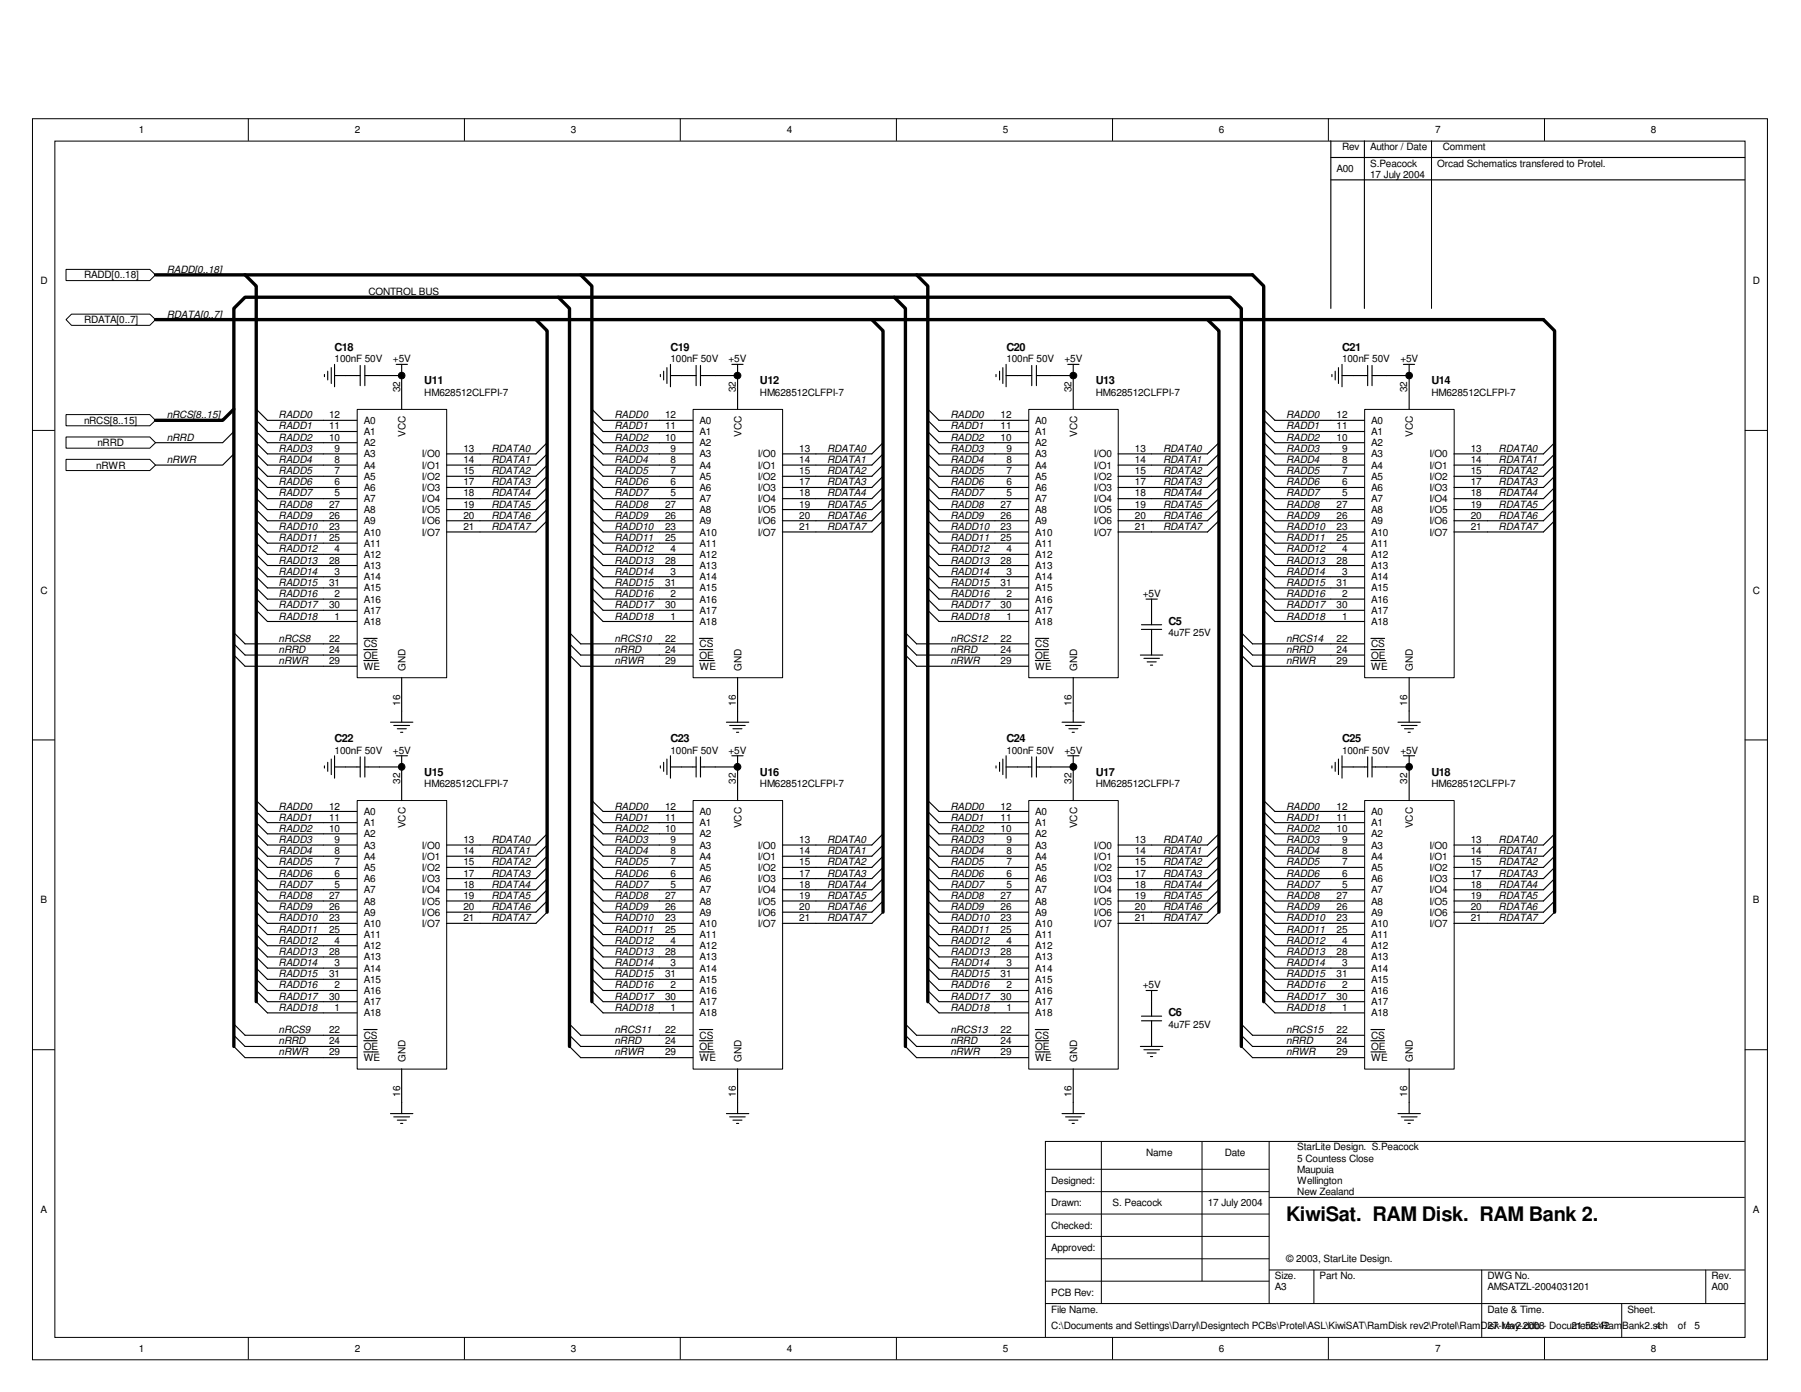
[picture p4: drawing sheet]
<svg xmlns="http://www.w3.org/2000/svg" width="279mm" height="216mm" viewBox="0 0 279 216" stroke-linecap="round" stroke-linejoin="round" font-family="sans-serif">
<defs><g id="words">
<text font-size="3.1" x="199.5" y="189.4">KiwiSat. RAM Disk. RAM Bank 2.</text>
<g font-size="1.7">
<text x="51.9" y="54.4">C18</text>
<text x="65.8" y="59.6">U11</text>
<text x="104" y="54.4">C19</text>
<text x="117.9" y="59.6">U12</text>
<text x="156.1" y="54.4">C20</text>
<text x="170" y="59.6">U13</text>
<text x="208.2" y="54.4">C21</text>
<text x="222.1" y="59.6">U14</text>
<text x="181.3" y="96.9">C5</text>
<text x="51.9" y="115.1">C22</text>
<text x="104" y="115.1">C23</text>
<text x="156.1" y="115.1">C24</text>
<text x="208.2" y="115.1">C25</text>
<text x="65.8" y="120.3">U15</text>
<text x="117.9" y="120.3">U16</text>
<text x="170" y="120.3">U17</text>
<text x="222.1" y="120.3">U18</text>
<text x="181.3" y="157.6">C6</text>
</g>
<g font-size="1.6">
<text x="21.5" y="20.7">1</text>
<text x="55" y="20.7">2</text>
<text x="88.6" y="20.7">3</text>
<text x="122.1" y="20.7">4</text>
<text x="155.6" y="20.7">5</text>
<text x="189.1" y="20.7">6</text>
<text x="208.2" y="23.2">Rev</text>
<text x="212.6" y="23.2">Author / Date</text>
<text x="222.6" y="20.7">7</text>
<text x="223.8" y="23.2">Comment</text>
<text x="256.1" y="20.7">8</text>
<text x="207.3" y="26.7">A00</text>
<text x="212.6" y="25.9">S.Peacock</text>
<text x="212.6" y="27.6">17 July 2004</text>
<text x="223" y="25.9">Orcad Schematics transfered to Protel.</text>
<text x="6.3" y="44.1">D</text>
<text x="13" y="43.2">RADD[0..18]</text>
<text x="25.9" y="42.3">RADD[0..18]</text>
<text x="57.1" y="45.8">CONTROL BUS</text>
<text x="271.9" y="44.1">D</text>
<text x="13" y="50.1">RDATA[0..7]</text>
<text x="25.9" y="49.3">RDATA[0..7]</text>
<text x="51.9" y="56.2">100nF 50V</text>
<text x="61" y="56.2">+5V</text>
<text x="104" y="56.2">100nF 50V</text>
<text x="113" y="56.2">+5V</text>
<text x="156.1" y="56.2">100nF 50V</text>
<text x="165.1" y="56.2">+5V</text>
<text x="208.2" y="56.2">100nF 50V</text>
<text x="217.3" y="56.2">+5V</text>
<text x="13" y="65.7">nRCS[8..15]</text>
<text x="25.9" y="64.9">nRCS[8..15]</text>
<text x="43.2" y="64.9">RADD0</text>
<text x="51.1" y="64.9">12</text>
<text x="56.4" y="65.7">A0</text>
<text x="62.1" y="60.9" transform="rotate(-90 62.1 60.9)">32</text>
<text x="65.8" y="61.4">HM628512CLFPI-7</text>
<text x="95.3" y="64.9">RADD0</text>
<text x="103.2" y="64.9">12</text>
<text x="108.5" y="65.7">A0</text>
<text x="114.1" y="60.9" transform="rotate(-90 114.1 60.9)">32</text>
<text x="117.9" y="61.4">HM628512CLFPI-7</text>
<text x="147.4" y="64.9">RADD0</text>
<text x="155.2" y="64.9">12</text>
<text x="160.6" y="65.7">A0</text>
<text x="166.2" y="60.9" transform="rotate(-90 166.2 60.9)">32</text>
<text x="170" y="61.4">HM628512CLFPI-7</text>
<text x="199.5" y="64.9">RADD0</text>
<text x="207.3" y="64.9">12</text>
<text x="212.7" y="65.7">A0</text>
<text x="218.3" y="60.9" transform="rotate(-90 218.3 60.9)">32</text>
<text x="222.1" y="61.4">HM628512CLFPI-7</text>
<text x="15.1" y="69.2">nRRD</text>
<text x="25.9" y="68.3">nRRD</text>
<text x="25.9" y="71.8">nRWR</text>
<text x="43.2" y="66.6">RADD1</text>
<text x="43.2" y="68.3">RADD2</text>
<text x="43.2" y="70.1">RADD3</text>
<text x="43.2" y="71.8">RADD4</text>
<text x="51.1" y="66.6">11</text>
<text x="51.1" y="68.3">10</text>
<text x="51.9" y="70.1">9</text>
<text x="51.9" y="71.8">8</text>
<text x="56.4" y="67.5">A1</text>
<text x="56.4" y="69.2">A2</text>
<text x="56.4" y="71">A3</text>
<text x="62.9" y="67.8" transform="rotate(-90 62.9 67.8)">VCC</text>
<text x="65.4" y="71">I/O0</text>
<text x="71.9" y="70.1">13</text>
<text x="71.9" y="71.8">14</text>
<text x="76.2" y="70.1">RDATA0</text>
<text x="76.2" y="71.8">RDATA1</text>
<text x="95.3" y="66.6">RADD1</text>
<text x="95.3" y="68.3">RADD2</text>
<text x="95.3" y="70.1">RADD3</text>
<text x="95.3" y="71.8">RADD4</text>
<text x="103.2" y="66.6">11</text>
<text x="103.2" y="68.3">10</text>
<text x="104" y="70.1">9</text>
<text x="104" y="71.8">8</text>
<text x="108.5" y="67.5">A1</text>
<text x="108.5" y="69.2">A2</text>
<text x="108.5" y="71">A3</text>
<text x="115" y="67.8" transform="rotate(-90 115 67.8)">VCC</text>
<text x="117.6" y="71">I/O0</text>
<text x="124" y="70.1">13</text>
<text x="124" y="71.8">14</text>
<text x="128.3" y="70.1">RDATA0</text>
<text x="128.3" y="71.8">RDATA1</text>
<text x="147.4" y="66.6">RADD1</text>
<text x="147.4" y="68.3">RADD2</text>
<text x="147.4" y="70.1">RADD3</text>
<text x="147.4" y="71.8">RADD4</text>
<text x="155.2" y="66.6">11</text>
<text x="155.2" y="68.3">10</text>
<text x="156.1" y="70.1">9</text>
<text x="156.1" y="71.8">8</text>
<text x="160.6" y="67.5">A1</text>
<text x="160.6" y="69.2">A2</text>
<text x="160.6" y="71">A3</text>
<text x="167.1" y="67.8" transform="rotate(-90 167.1 67.8)">VCC</text>
<text x="169.7" y="71">I/O0</text>
<text x="176.1" y="70.1">13</text>
<text x="176.1" y="71.8">14</text>
<text x="180.4" y="70.1">RDATA0</text>
<text x="180.4" y="71.8">RDATA1</text>
<text x="199.5" y="66.6">RADD1</text>
<text x="199.5" y="68.3">RADD2</text>
<text x="199.5" y="70.1">RADD3</text>
<text x="199.5" y="71.8">RADD4</text>
<text x="207.3" y="66.6">11</text>
<text x="207.3" y="68.3">10</text>
<text x="208.2" y="70.1">9</text>
<text x="208.2" y="71.8">8</text>
<text x="212.7" y="67.5">A1</text>
<text x="212.7" y="69.2">A2</text>
<text x="212.7" y="71">A3</text>
<text x="219.2" y="67.8" transform="rotate(-90 219.2 67.8)">VCC</text>
<text x="221.7" y="71">I/O0</text>
<text x="228.2" y="70.1">13</text>
<text x="228.2" y="71.8">14</text>
<text x="232.5" y="70.1">RDATA0</text>
<text x="232.5" y="71.8">RDATA1</text>
<text x="14.9" y="72.7">nRWR</text>
<text x="43.2" y="73.5">RADD5</text>
<text x="43.2" y="75.3">RADD6</text>
<text x="43.2" y="77">RADD7</text>
<text x="51.9" y="73.5">7</text>
<text x="51.9" y="75.3">6</text>
<text x="51.9" y="77">5</text>
<text x="56.4" y="72.7">A4</text>
<text x="56.4" y="74.4">A5</text>
<text x="56.4" y="76.2">A6</text>
<text x="56.4" y="77.9">A7</text>
<text x="65.4" y="72.7">I/O1</text>
<text x="65.4" y="74.4">I/O2</text>
<text x="65.4" y="76.2">I/O3</text>
<text x="65.4" y="77.9">I/O4</text>
<text x="71.9" y="73.5">15</text>
<text x="71.9" y="75.3">17</text>
<text x="71.9" y="77">18</text>
<text x="76.2" y="73.5">RDATA2</text>
<text x="76.2" y="75.3">RDATA3</text>
<text x="76.2" y="77">RDATA4</text>
<text x="95.3" y="73.5">RADD5</text>
<text x="95.3" y="75.3">RADD6</text>
<text x="95.3" y="77">RADD7</text>
<text x="104" y="73.5">7</text>
<text x="104" y="75.3">6</text>
<text x="104" y="77">5</text>
<text x="108.5" y="72.7">A4</text>
<text x="108.5" y="74.4">A5</text>
<text x="108.5" y="76.2">A6</text>
<text x="108.5" y="77.9">A7</text>
<text x="117.6" y="72.7">I/O1</text>
<text x="117.6" y="74.4">I/O2</text>
<text x="117.6" y="76.2">I/O3</text>
<text x="117.6" y="77.9">I/O4</text>
<text x="124" y="73.5">15</text>
<text x="124" y="75.3">17</text>
<text x="124" y="77">18</text>
<text x="128.3" y="73.5">RDATA2</text>
<text x="128.3" y="75.3">RDATA3</text>
<text x="128.3" y="77">RDATA4</text>
<text x="147.4" y="73.5">RADD5</text>
<text x="147.4" y="75.3">RADD6</text>
<text x="147.4" y="77">RADD7</text>
<text x="156.1" y="73.5">7</text>
<text x="156.1" y="75.3">6</text>
<text x="156.1" y="77">5</text>
<text x="160.6" y="72.7">A4</text>
<text x="160.6" y="74.4">A5</text>
<text x="160.6" y="76.2">A6</text>
<text x="160.6" y="77.9">A7</text>
<text x="169.7" y="72.7">I/O1</text>
<text x="169.7" y="74.4">I/O2</text>
<text x="169.7" y="76.2">I/O3</text>
<text x="169.7" y="77.9">I/O4</text>
<text x="176.1" y="73.5">15</text>
<text x="176.1" y="75.3">17</text>
<text x="176.1" y="77">18</text>
<text x="180.4" y="73.5">RDATA2</text>
<text x="180.4" y="75.3">RDATA3</text>
<text x="180.4" y="77">RDATA4</text>
<text x="199.5" y="73.5">RADD5</text>
<text x="199.5" y="75.3">RADD6</text>
<text x="199.5" y="77">RADD7</text>
<text x="208.2" y="73.5">7</text>
<text x="208.2" y="75.3">6</text>
<text x="208.2" y="77">5</text>
<text x="212.7" y="72.7">A4</text>
<text x="212.7" y="74.4">A5</text>
<text x="212.7" y="76.2">A6</text>
<text x="212.7" y="77.9">A7</text>
<text x="221.7" y="72.7">I/O1</text>
<text x="221.7" y="74.4">I/O2</text>
<text x="221.7" y="76.2">I/O3</text>
<text x="221.7" y="77.9">I/O4</text>
<text x="228.2" y="73.5">15</text>
<text x="228.2" y="75.3">17</text>
<text x="228.2" y="77">18</text>
<text x="232.5" y="73.5">RDATA2</text>
<text x="232.5" y="75.3">RDATA3</text>
<text x="232.5" y="77">RDATA4</text>
<text x="43.2" y="78.7">RADD8</text>
<text x="43.2" y="80.5">RADD9</text>
<text x="43.2" y="82.2">RADD10</text>
<text x="43.2" y="83.9">RADD11</text>
<text x="51.1" y="78.7">27</text>
<text x="51.1" y="80.5">26</text>
<text x="51.1" y="82.2">23</text>
<text x="51.1" y="83.9">25</text>
<text x="56.4" y="79.6">A8</text>
<text x="56.4" y="81.3">A9</text>
<text x="56.4" y="83.1">A10</text>
<text x="65.4" y="79.6">I/O5</text>
<text x="65.4" y="81.3">I/O6</text>
<text x="65.4" y="83.1">I/O7</text>
<text x="71.9" y="78.7">19</text>
<text x="71.9" y="80.5">20</text>
<text x="71.9" y="82.2">21</text>
<text x="76.2" y="78.7">RDATA5</text>
<text x="76.2" y="80.5">RDATA6</text>
<text x="76.2" y="82.2">RDATA7</text>
<text x="95.3" y="78.7">RADD8</text>
<text x="95.3" y="80.5">RADD9</text>
<text x="95.3" y="82.2">RADD10</text>
<text x="95.3" y="83.9">RADD11</text>
<text x="103.2" y="78.7">27</text>
<text x="103.2" y="80.5">26</text>
<text x="103.2" y="82.2">23</text>
<text x="103.2" y="83.9">25</text>
<text x="108.5" y="79.6">A8</text>
<text x="108.5" y="81.3">A9</text>
<text x="108.5" y="83.1">A10</text>
<text x="117.6" y="79.6">I/O5</text>
<text x="117.6" y="81.3">I/O6</text>
<text x="117.6" y="83.1">I/O7</text>
<text x="124" y="78.7">19</text>
<text x="124" y="80.5">20</text>
<text x="124" y="82.2">21</text>
<text x="128.3" y="78.7">RDATA5</text>
<text x="128.3" y="80.5">RDATA6</text>
<text x="128.3" y="82.2">RDATA7</text>
<text x="147.4" y="78.7">RADD8</text>
<text x="147.4" y="80.5">RADD9</text>
<text x="147.4" y="82.2">RADD10</text>
<text x="147.4" y="83.9">RADD11</text>
<text x="155.2" y="78.7">27</text>
<text x="155.2" y="80.5">26</text>
<text x="155.2" y="82.2">23</text>
<text x="155.2" y="83.9">25</text>
<text x="160.6" y="79.6">A8</text>
<text x="160.6" y="81.3">A9</text>
<text x="160.6" y="83.1">A10</text>
<text x="169.7" y="79.6">I/O5</text>
<text x="169.7" y="81.3">I/O6</text>
<text x="169.7" y="83.1">I/O7</text>
<text x="176.1" y="78.7">19</text>
<text x="176.1" y="80.5">20</text>
<text x="176.1" y="82.2">21</text>
<text x="180.4" y="78.7">RDATA5</text>
<text x="180.4" y="80.5">RDATA6</text>
<text x="180.4" y="82.2">RDATA7</text>
<text x="199.5" y="78.7">RADD8</text>
<text x="199.5" y="80.5">RADD9</text>
<text x="199.5" y="82.2">RADD10</text>
<text x="199.5" y="83.9">RADD11</text>
<text x="207.3" y="78.7">27</text>
<text x="207.3" y="80.5">26</text>
<text x="207.3" y="82.2">23</text>
<text x="207.3" y="83.9">25</text>
<text x="212.7" y="79.6">A8</text>
<text x="212.7" y="81.3">A9</text>
<text x="212.7" y="83.1">A10</text>
<text x="221.7" y="79.6">I/O5</text>
<text x="221.7" y="81.3">I/O6</text>
<text x="221.7" y="83.1">I/O7</text>
<text x="228.2" y="78.7">19</text>
<text x="228.2" y="80.5">20</text>
<text x="228.2" y="82.2">21</text>
<text x="232.5" y="78.7">RDATA5</text>
<text x="232.5" y="80.5">RDATA6</text>
<text x="232.5" y="82.2">RDATA7</text>
<text x="43.2" y="85.7">RADD12</text>
<text x="43.2" y="87.4">RADD13</text>
<text x="43.2" y="89.2">RADD14</text>
<text x="51.1" y="87.4">28</text>
<text x="51.9" y="85.7">4</text>
<text x="51.9" y="89.2">3</text>
<text x="56.4" y="84.8">A11</text>
<text x="56.4" y="86.5">A12</text>
<text x="56.4" y="88.3">A13</text>
<text x="95.3" y="85.7">RADD12</text>
<text x="95.3" y="87.4">RADD13</text>
<text x="95.3" y="89.2">RADD14</text>
<text x="103.2" y="87.4">28</text>
<text x="104" y="85.7">4</text>
<text x="104" y="89.2">3</text>
<text x="108.5" y="84.8">A11</text>
<text x="108.5" y="86.5">A12</text>
<text x="108.5" y="88.3">A13</text>
<text x="147.4" y="85.7">RADD12</text>
<text x="147.4" y="87.4">RADD13</text>
<text x="147.4" y="89.2">RADD14</text>
<text x="155.2" y="87.4">28</text>
<text x="156.1" y="85.7">4</text>
<text x="156.1" y="89.2">3</text>
<text x="160.6" y="84.8">A11</text>
<text x="160.6" y="86.5">A12</text>
<text x="160.6" y="88.3">A13</text>
<text x="199.5" y="85.7">RADD12</text>
<text x="199.5" y="87.4">RADD13</text>
<text x="199.5" y="89.2">RADD14</text>
<text x="207.3" y="87.4">28</text>
<text x="208.2" y="85.7">4</text>
<text x="208.2" y="89.2">3</text>
<text x="212.7" y="84.8">A11</text>
<text x="212.7" y="86.5">A12</text>
<text x="212.7" y="88.3">A13</text>
<text x="6.3" y="92.1">C</text>
<text x="43.2" y="90.9">RADD15</text>
<text x="43.2" y="92.6">RADD16</text>
<text x="43.2" y="94.4">RADD17</text>
<text x="51.1" y="90.9">31</text>
<text x="51.1" y="94.4">30</text>
<text x="51.9" y="92.6">2</text>
<text x="56.4" y="90">A14</text>
<text x="56.4" y="91.7">A15</text>
<text x="56.4" y="93.5">A16</text>
<text x="56.4" y="95.2">A17</text>
<text x="95.3" y="90.9">RADD15</text>
<text x="95.3" y="92.6">RADD16</text>
<text x="95.3" y="94.4">RADD17</text>
<text x="103.2" y="90.9">31</text>
<text x="103.2" y="94.4">30</text>
<text x="104" y="92.6">2</text>
<text x="108.5" y="90">A14</text>
<text x="108.5" y="91.7">A15</text>
<text x="108.5" y="93.5">A16</text>
<text x="108.5" y="95.2">A17</text>
<text x="147.4" y="90.9">RADD15</text>
<text x="147.4" y="92.6">RADD16</text>
<text x="147.4" y="94.4">RADD17</text>
<text x="155.2" y="90.9">31</text>
<text x="155.2" y="94.4">30</text>
<text x="156.1" y="92.6">2</text>
<text x="160.6" y="90">A14</text>
<text x="160.6" y="91.7">A15</text>
<text x="160.6" y="93.5">A16</text>
<text x="160.6" y="95.2">A17</text>
<text x="177.3" y="92.6">+5V</text>
<text x="199.5" y="90.9">RADD15</text>
<text x="199.5" y="92.6">RADD16</text>
<text x="199.5" y="94.4">RADD17</text>
<text x="207.3" y="90.9">31</text>
<text x="207.3" y="94.4">30</text>
<text x="208.2" y="92.6">2</text>
<text x="212.7" y="90">A14</text>
<text x="212.7" y="91.7">A15</text>
<text x="212.7" y="93.5">A16</text>
<text x="212.7" y="95.2">A17</text>
<text x="271.9" y="92.1">C</text>
<text x="43.2" y="96.1">RADD18</text>
<text x="43.2" y="99.6">nRCS8</text>
<text x="43.2" y="101.3">nRRD</text>
<text x="51.1" y="99.6">22</text>
<text x="51.1" y="101.3">24</text>
<text x="51.9" y="96.1">1</text>
<text x="56.4" y="100.4">CS</text>
<text x="56.4" y="96.9">A18</text>
<text x="95.3" y="96.1">RADD18</text>
<text x="95.3" y="101.3">nRRD</text>
<text x="95.3" y="99.6">nRCS10</text>
<text x="103.2" y="99.6">22</text>
<text x="103.2" y="101.3">24</text>
<text x="104" y="96.1">1</text>
<text x="108.5" y="100.4">CS</text>
<text x="108.5" y="96.9">A18</text>
<text x="147.4" y="96.1">RADD18</text>
<text x="147.4" y="101.3">nRRD</text>
<text x="147.4" y="99.6">nRCS12</text>
<text x="155.2" y="99.6">22</text>
<text x="155.2" y="101.3">24</text>
<text x="156.1" y="96.1">1</text>
<text x="160.6" y="100.4">CS</text>
<text x="160.6" y="96.9">A18</text>
<text x="181.3" y="98.7">4u7F 25V</text>
<text x="199.5" y="96.1">RADD18</text>
<text x="199.5" y="101.3">nRRD</text>
<text x="199.5" y="99.6">nRCS14</text>
<text x="207.3" y="99.6">22</text>
<text x="207.3" y="101.3">24</text>
<text x="208.2" y="96.1">1</text>
<text x="212.7" y="100.4">CS</text>
<text x="212.7" y="96.9">A18</text>
<text x="43.2" y="103">nRWR</text>
<text x="51.1" y="103">29</text>
<text x="56.4" y="103.9">WE</text>
<text x="56.4" y="102.2">OE</text>
<text x="62.9" y="104.1" transform="rotate(-90 62.9 104.1)">GND</text>
<text x="95.3" y="103">nRWR</text>
<text x="103.2" y="103">29</text>
<text x="108.5" y="103.9">WE</text>
<text x="108.5" y="102.2">OE</text>
<text x="115" y="104.1" transform="rotate(-90 115 104.1)">GND</text>
<text x="147.4" y="103">nRWR</text>
<text x="155.2" y="103">29</text>
<text x="160.6" y="103.9">WE</text>
<text x="160.6" y="102.2">OE</text>
<text x="167.1" y="104.1" transform="rotate(-90 167.1 104.1)">GND</text>
<text x="199.5" y="103">nRWR</text>
<text x="207.3" y="103">29</text>
<text x="212.7" y="103.9">WE</text>
<text x="212.7" y="102.2">OE</text>
<text x="219.2" y="104.1" transform="rotate(-90 219.2 104.1)">GND</text>
<text x="62.1" y="109.4" transform="rotate(-90 62.1 109.4)">16</text>
<text x="114.1" y="109.4" transform="rotate(-90 114.1 109.4)">16</text>
<text x="166.2" y="109.4" transform="rotate(-90 166.2 109.4)">16</text>
<text x="218.3" y="109.4" transform="rotate(-90 218.3 109.4)">16</text>
<text x="51.9" y="116.9">100nF 50V</text>
<text x="61" y="116.9">+5V</text>
<text x="104" y="116.9">100nF 50V</text>
<text x="113" y="116.9">+5V</text>
<text x="156.1" y="116.9">100nF 50V</text>
<text x="165.1" y="116.9">+5V</text>
<text x="208.2" y="116.9">100nF 50V</text>
<text x="217.3" y="116.9">+5V</text>
<text x="43.2" y="125.6">RADD0</text>
<text x="51.1" y="125.6">12</text>
<text x="62.1" y="121.6" transform="rotate(-90 62.1 121.6)">32</text>
<text x="65.8" y="122.1">HM628512CLFPI-7</text>
<text x="95.3" y="125.6">RADD0</text>
<text x="103.2" y="125.6">12</text>
<text x="114.1" y="121.6" transform="rotate(-90 114.1 121.6)">32</text>
<text x="117.9" y="122.1">HM628512CLFPI-7</text>
<text x="147.4" y="125.6">RADD0</text>
<text x="155.2" y="125.6">12</text>
<text x="166.2" y="121.6" transform="rotate(-90 166.2 121.6)">32</text>
<text x="170" y="122.1">HM628512CLFPI-7</text>
<text x="199.5" y="125.6">RADD0</text>
<text x="207.3" y="125.6">12</text>
<text x="218.3" y="121.6" transform="rotate(-90 218.3 121.6)">32</text>
<text x="222.1" y="122.1">HM628512CLFPI-7</text>
<text x="43.2" y="127.3">RADD1</text>
<text x="43.2" y="129">RADD2</text>
<text x="43.2" y="130.8">RADD3</text>
<text x="51.1" y="127.3">11</text>
<text x="51.1" y="129">10</text>
<text x="51.9" y="130.8">9</text>
<text x="56.4" y="126.4">A0</text>
<text x="56.4" y="128.1">A1</text>
<text x="56.4" y="129.9">A2</text>
<text x="56.4" y="131.6">A3</text>
<text x="62.9" y="128.5" transform="rotate(-90 62.9 128.5)">VCC</text>
<text x="65.4" y="131.6">I/O0</text>
<text x="71.9" y="130.8">13</text>
<text x="76.2" y="130.8">RDATA0</text>
<text x="95.3" y="127.3">RADD1</text>
<text x="95.3" y="129">RADD2</text>
<text x="95.3" y="130.8">RADD3</text>
<text x="103.2" y="127.3">11</text>
<text x="103.2" y="129">10</text>
<text x="104" y="130.8">9</text>
<text x="108.5" y="126.4">A0</text>
<text x="108.5" y="128.1">A1</text>
<text x="108.5" y="129.9">A2</text>
<text x="108.5" y="131.6">A3</text>
<text x="115" y="128.5" transform="rotate(-90 115 128.5)">VCC</text>
<text x="117.6" y="131.6">I/O0</text>
<text x="124" y="130.8">13</text>
<text x="128.3" y="130.8">RDATA0</text>
<text x="147.4" y="127.3">RADD1</text>
<text x="147.4" y="129">RADD2</text>
<text x="147.4" y="130.8">RADD3</text>
<text x="155.2" y="127.3">11</text>
<text x="155.2" y="129">10</text>
<text x="156.1" y="130.8">9</text>
<text x="160.6" y="126.4">A0</text>
<text x="160.6" y="128.1">A1</text>
<text x="160.6" y="129.9">A2</text>
<text x="160.6" y="131.6">A3</text>
<text x="167.1" y="128.5" transform="rotate(-90 167.1 128.5)">VCC</text>
<text x="169.7" y="131.6">I/O0</text>
<text x="176.1" y="130.8">13</text>
<text x="180.4" y="130.8">RDATA0</text>
<text x="199.5" y="127.3">RADD1</text>
<text x="199.5" y="129">RADD2</text>
<text x="199.5" y="130.8">RADD3</text>
<text x="207.3" y="127.3">11</text>
<text x="207.3" y="129">10</text>
<text x="208.2" y="130.8">9</text>
<text x="212.7" y="126.4">A0</text>
<text x="212.7" y="128.1">A1</text>
<text x="212.7" y="129.9">A2</text>
<text x="212.7" y="131.6">A3</text>
<text x="219.2" y="128.5" transform="rotate(-90 219.2 128.5)">VCC</text>
<text x="221.7" y="131.6">I/O0</text>
<text x="228.2" y="130.8">13</text>
<text x="232.5" y="130.8">RDATA0</text>
<text x="43.2" y="132.5">RADD4</text>
<text x="43.2" y="134.2">RADD5</text>
<text x="43.2" y="136">RADD6</text>
<text x="43.2" y="137.7">RADD7</text>
<text x="51.9" y="132.5">8</text>
<text x="51.9" y="134.2">7</text>
<text x="51.9" y="136">6</text>
<text x="51.9" y="137.7">5</text>
<text x="56.4" y="133.3">A4</text>
<text x="56.4" y="135.1">A5</text>
<text x="56.4" y="136.8">A6</text>
<text x="65.4" y="133.3">I/O1</text>
<text x="65.4" y="135.1">I/O2</text>
<text x="65.4" y="136.8">I/O3</text>
<text x="71.9" y="132.5">14</text>
<text x="71.9" y="134.2">15</text>
<text x="71.9" y="136">17</text>
<text x="71.9" y="137.7">18</text>
<text x="76.2" y="132.5">RDATA1</text>
<text x="76.2" y="134.2">RDATA2</text>
<text x="76.2" y="136">RDATA3</text>
<text x="76.2" y="137.7">RDATA4</text>
<text x="95.3" y="132.5">RADD4</text>
<text x="95.3" y="134.2">RADD5</text>
<text x="95.3" y="136">RADD6</text>
<text x="95.3" y="137.7">RADD7</text>
<text x="104" y="132.5">8</text>
<text x="104" y="134.2">7</text>
<text x="104" y="136">6</text>
<text x="104" y="137.7">5</text>
<text x="108.5" y="133.3">A4</text>
<text x="108.5" y="135.1">A5</text>
<text x="108.5" y="136.8">A6</text>
<text x="117.6" y="133.3">I/O1</text>
<text x="117.6" y="135.1">I/O2</text>
<text x="117.6" y="136.8">I/O3</text>
<text x="124" y="132.5">14</text>
<text x="124" y="134.2">15</text>
<text x="124" y="136">17</text>
<text x="124" y="137.7">18</text>
<text x="128.3" y="132.5">RDATA1</text>
<text x="128.3" y="134.2">RDATA2</text>
<text x="128.3" y="136">RDATA3</text>
<text x="128.3" y="137.7">RDATA4</text>
<text x="147.4" y="132.5">RADD4</text>
<text x="147.4" y="134.2">RADD5</text>
<text x="147.4" y="136">RADD6</text>
<text x="147.4" y="137.7">RADD7</text>
<text x="156.1" y="132.5">8</text>
<text x="156.1" y="134.2">7</text>
<text x="156.1" y="136">6</text>
<text x="156.1" y="137.7">5</text>
<text x="160.6" y="133.3">A4</text>
<text x="160.6" y="135.1">A5</text>
<text x="160.6" y="136.8">A6</text>
<text x="169.7" y="133.3">I/O1</text>
<text x="169.7" y="135.1">I/O2</text>
<text x="169.7" y="136.8">I/O3</text>
<text x="176.1" y="132.5">14</text>
<text x="176.1" y="134.2">15</text>
<text x="176.1" y="136">17</text>
<text x="176.1" y="137.7">18</text>
<text x="180.4" y="132.5">RDATA1</text>
<text x="180.4" y="134.2">RDATA2</text>
<text x="180.4" y="136">RDATA3</text>
<text x="180.4" y="137.7">RDATA4</text>
<text x="199.5" y="132.5">RADD4</text>
<text x="199.5" y="134.2">RADD5</text>
<text x="199.5" y="136">RADD6</text>
<text x="199.5" y="137.7">RADD7</text>
<text x="208.2" y="132.5">8</text>
<text x="208.2" y="134.2">7</text>
<text x="208.2" y="136">6</text>
<text x="208.2" y="137.7">5</text>
<text x="212.7" y="133.3">A4</text>
<text x="212.7" y="135.1">A5</text>
<text x="212.7" y="136.8">A6</text>
<text x="221.7" y="133.3">I/O1</text>
<text x="221.7" y="135.1">I/O2</text>
<text x="221.7" y="136.8">I/O3</text>
<text x="228.2" y="132.5">14</text>
<text x="228.2" y="134.2">15</text>
<text x="228.2" y="136">17</text>
<text x="228.2" y="137.7">18</text>
<text x="232.5" y="132.5">RDATA1</text>
<text x="232.5" y="134.2">RDATA2</text>
<text x="232.5" y="136">RDATA3</text>
<text x="232.5" y="137.7">RDATA4</text>
<text x="6.3" y="140.1">B</text>
<text x="43.2" y="139.4">RADD8</text>
<text x="43.2" y="141.2">RADD9</text>
<text x="43.2" y="142.9">RADD10</text>
<text x="51.1" y="139.4">27</text>
<text x="51.1" y="141.2">26</text>
<text x="51.1" y="142.9">23</text>
<text x="56.4" y="138.6">A7</text>
<text x="56.4" y="140.3">A8</text>
<text x="56.4" y="142">A9</text>
<text x="56.4" y="143.8">A10</text>
<text x="65.4" y="138.6">I/O4</text>
<text x="65.4" y="140.3">I/O5</text>
<text x="65.4" y="142">I/O6</text>
<text x="65.4" y="143.8">I/O7</text>
<text x="71.9" y="139.4">19</text>
<text x="71.9" y="141.2">20</text>
<text x="71.9" y="142.9">21</text>
<text x="76.2" y="139.4">RDATA5</text>
<text x="76.2" y="141.2">RDATA6</text>
<text x="76.2" y="142.9">RDATA7</text>
<text x="95.3" y="139.4">RADD8</text>
<text x="95.3" y="141.2">RADD9</text>
<text x="95.3" y="142.9">RADD10</text>
<text x="103.2" y="139.4">27</text>
<text x="103.2" y="141.2">26</text>
<text x="103.2" y="142.9">23</text>
<text x="108.5" y="138.6">A7</text>
<text x="108.5" y="140.3">A8</text>
<text x="108.5" y="142">A9</text>
<text x="108.5" y="143.8">A10</text>
<text x="117.6" y="138.6">I/O4</text>
<text x="117.6" y="140.3">I/O5</text>
<text x="117.6" y="142">I/O6</text>
<text x="117.6" y="143.8">I/O7</text>
<text x="124" y="139.4">19</text>
<text x="124" y="141.2">20</text>
<text x="124" y="142.9">21</text>
<text x="128.3" y="139.4">RDATA5</text>
<text x="128.3" y="141.2">RDATA6</text>
<text x="128.3" y="142.9">RDATA7</text>
<text x="147.4" y="139.4">RADD8</text>
<text x="147.4" y="141.2">RADD9</text>
<text x="147.4" y="142.9">RADD10</text>
<text x="155.2" y="139.4">27</text>
<text x="155.2" y="141.2">26</text>
<text x="155.2" y="142.9">23</text>
<text x="160.6" y="138.6">A7</text>
<text x="160.6" y="140.3">A8</text>
<text x="160.6" y="142">A9</text>
<text x="160.6" y="143.8">A10</text>
<text x="169.7" y="138.6">I/O4</text>
<text x="169.7" y="140.3">I/O5</text>
<text x="169.7" y="142">I/O6</text>
<text x="169.7" y="143.8">I/O7</text>
<text x="176.1" y="139.4">19</text>
<text x="176.1" y="141.2">20</text>
<text x="176.1" y="142.9">21</text>
<text x="180.4" y="139.4">RDATA5</text>
<text x="180.4" y="141.2">RDATA6</text>
<text x="180.4" y="142.9">RDATA7</text>
<text x="199.5" y="139.4">RADD8</text>
<text x="199.5" y="141.2">RADD9</text>
<text x="199.5" y="142.9">RADD10</text>
<text x="207.3" y="139.4">27</text>
<text x="207.3" y="141.2">26</text>
<text x="207.3" y="142.9">23</text>
<text x="212.7" y="138.6">A7</text>
<text x="212.7" y="140.3">A8</text>
<text x="212.7" y="142">A9</text>
<text x="212.7" y="143.8">A10</text>
<text x="221.7" y="138.6">I/O4</text>
<text x="221.7" y="140.3">I/O5</text>
<text x="221.7" y="142">I/O6</text>
<text x="221.7" y="143.8">I/O7</text>
<text x="228.2" y="139.4">19</text>
<text x="228.2" y="141.2">20</text>
<text x="228.2" y="142.9">21</text>
<text x="232.5" y="139.4">RDATA5</text>
<text x="232.5" y="141.2">RDATA6</text>
<text x="232.5" y="142.9">RDATA7</text>
<text x="271.9" y="140.1">B</text>
<text x="43.2" y="144.7">RADD11</text>
<text x="43.2" y="146.4">RADD12</text>
<text x="43.2" y="148.1">RADD13</text>
<text x="43.2" y="149.9">RADD14</text>
<text x="51.1" y="144.7">25</text>
<text x="51.1" y="148.1">28</text>
<text x="51.9" y="146.4">4</text>
<text x="51.9" y="149.9">3</text>
<text x="56.4" y="145.5">A11</text>
<text x="56.4" y="147.2">A12</text>
<text x="56.4" y="149">A13</text>
<text x="95.3" y="144.7">RADD11</text>
<text x="95.3" y="146.4">RADD12</text>
<text x="95.3" y="148.1">RADD13</text>
<text x="95.3" y="149.9">RADD14</text>
<text x="103.2" y="144.7">25</text>
<text x="103.2" y="148.1">28</text>
<text x="104" y="146.4">4</text>
<text x="104" y="149.9">3</text>
<text x="108.5" y="145.5">A11</text>
<text x="108.5" y="147.2">A12</text>
<text x="108.5" y="149">A13</text>
<text x="147.4" y="144.7">RADD11</text>
<text x="147.4" y="146.4">RADD12</text>
<text x="147.4" y="148.1">RADD13</text>
<text x="147.4" y="149.9">RADD14</text>
<text x="155.2" y="144.7">25</text>
<text x="155.2" y="148.1">28</text>
<text x="156.1" y="146.4">4</text>
<text x="156.1" y="149.9">3</text>
<text x="160.6" y="145.5">A11</text>
<text x="160.6" y="147.2">A12</text>
<text x="160.6" y="149">A13</text>
<text x="199.5" y="144.7">RADD11</text>
<text x="199.5" y="146.4">RADD12</text>
<text x="199.5" y="148.1">RADD13</text>
<text x="199.5" y="149.9">RADD14</text>
<text x="207.3" y="144.7">25</text>
<text x="207.3" y="148.1">28</text>
<text x="208.2" y="146.4">4</text>
<text x="208.2" y="149.9">3</text>
<text x="212.7" y="145.5">A11</text>
<text x="212.7" y="147.2">A12</text>
<text x="212.7" y="149">A13</text>
<text x="43.2" y="151.6">RADD15</text>
<text x="43.2" y="153.3">RADD16</text>
<text x="43.2" y="155">RADD17</text>
<text x="51.1" y="151.6">31</text>
<text x="51.1" y="155">30</text>
<text x="51.9" y="153.3">2</text>
<text x="56.4" y="150.7">A14</text>
<text x="56.4" y="152.4">A15</text>
<text x="56.4" y="154.2">A16</text>
<text x="56.4" y="155.9">A17</text>
<text x="95.3" y="151.6">RADD15</text>
<text x="95.3" y="153.3">RADD16</text>
<text x="95.3" y="155">RADD17</text>
<text x="103.2" y="151.6">31</text>
<text x="103.2" y="155">30</text>
<text x="104" y="153.3">2</text>
<text x="108.5" y="150.7">A14</text>
<text x="108.5" y="152.4">A15</text>
<text x="108.5" y="154.2">A16</text>
<text x="108.5" y="155.9">A17</text>
<text x="147.4" y="151.6">RADD15</text>
<text x="147.4" y="153.3">RADD16</text>
<text x="147.4" y="155">RADD17</text>
<text x="155.2" y="151.6">31</text>
<text x="155.2" y="155">30</text>
<text x="156.1" y="153.3">2</text>
<text x="160.6" y="150.7">A14</text>
<text x="160.6" y="152.4">A15</text>
<text x="160.6" y="154.2">A16</text>
<text x="160.6" y="155.9">A17</text>
<text x="177.3" y="153.3">+5V</text>
<text x="199.5" y="151.6">RADD15</text>
<text x="199.5" y="153.3">RADD16</text>
<text x="199.5" y="155">RADD17</text>
<text x="207.3" y="151.6">31</text>
<text x="207.3" y="155">30</text>
<text x="208.2" y="153.3">2</text>
<text x="212.7" y="150.7">A14</text>
<text x="212.7" y="152.4">A15</text>
<text x="212.7" y="154.2">A16</text>
<text x="212.7" y="155.9">A17</text>
<text x="43.2" y="156.8">RADD18</text>
<text x="43.2" y="162">nRRD</text>
<text x="43.2" y="160.2">nRCS9</text>
<text x="51.1" y="160.2">22</text>
<text x="51.1" y="162">24</text>
<text x="51.9" y="156.8">1</text>
<text x="56.4" y="161.1">CS</text>
<text x="56.4" y="157.6">A18</text>
<text x="95.3" y="156.8">RADD18</text>
<text x="95.3" y="162">nRRD</text>
<text x="95.3" y="160.2">nRCS11</text>
<text x="103.2" y="160.2">22</text>
<text x="103.2" y="162">24</text>
<text x="104" y="156.8">1</text>
<text x="108.5" y="161.1">CS</text>
<text x="108.5" y="157.6">A18</text>
<text x="147.4" y="160.2">nRCS13</text>
<text x="147.4" y="156.8">RADD18</text>
<text x="147.4" y="162">nRRD</text>
<text x="155.2" y="160.2">22</text>
<text x="155.2" y="162">24</text>
<text x="156.1" y="156.8">1</text>
<text x="160.6" y="161.1">CS</text>
<text x="160.6" y="157.6">A18</text>
<text x="181.3" y="159.4">4u7F 25V</text>
<text x="199.5" y="156.8">RADD18</text>
<text x="199.5" y="160.2">nRCS15</text>
<text x="199.5" y="162">nRRD</text>
<text x="207.3" y="160.2">22</text>
<text x="207.3" y="162">24</text>
<text x="208.2" y="156.8">1</text>
<text x="212.7" y="161.1">CS</text>
<text x="212.7" y="157.6">A18</text>
<text x="43.2" y="163.7">nRWR</text>
<text x="51.1" y="163.7">29</text>
<text x="56.4" y="164.6">WE</text>
<text x="56.4" y="162.9">OE</text>
<text x="62.9" y="164.8" transform="rotate(-90 62.9 164.8)">GND</text>
<text x="95.3" y="163.7">nRWR</text>
<text x="103.2" y="163.7">29</text>
<text x="108.5" y="164.6">WE</text>
<text x="108.5" y="162.9">OE</text>
<text x="115" y="164.8" transform="rotate(-90 115 164.8)">GND</text>
<text x="147.4" y="163.7">nRWR</text>
<text x="155.2" y="163.7">29</text>
<text x="160.6" y="164.6">WE</text>
<text x="160.6" y="162.9">OE</text>
<text x="167.1" y="164.8" transform="rotate(-90 167.1 164.8)">GND</text>
<text x="199.5" y="163.7">nRWR</text>
<text x="207.3" y="163.7">29</text>
<text x="212.7" y="164.6">WE</text>
<text x="212.7" y="162.9">OE</text>
<text x="219.2" y="164.8" transform="rotate(-90 219.2 164.8)">GND</text>
<text x="62.1" y="170.1" transform="rotate(-90 62.1 170.1)">16</text>
<text x="114.1" y="170.1" transform="rotate(-90 114.1 170.1)">16</text>
<text x="166.2" y="170.1" transform="rotate(-90 166.2 170.1)">16</text>
<text x="218.3" y="170.1" transform="rotate(-90 218.3 170.1)">16</text>
<text x="177.8" y="179.3">Name</text>
<text x="190" y="179.3">Date</text>
<text x="201.3" y="178.4">StarLite Design. S.Peacock</text>
<text x="163.1" y="183.6">Designed:</text>
<text x="201.3" y="180.2">5 Countess Close</text>
<text x="201.3" y="181.9">Maupuia</text>
<text x="201.3" y="183.6">Wellington</text>
<text x="201.3" y="185.4">New Zealand</text>
<text x="6.3" y="188.2">A</text>
<text x="163.1" y="190.6">Checked:</text>
<text x="163.1" y="187.1">Drawn:</text>
<text x="172.6" y="187.1">S. Peacock</text>
<text x="187.4" y="187.1">17 July 2004</text>
<text x="271.9" y="188.2">A</text>
<text x="163.1" y="194.1">Approved:</text>
<text x="199.5" y="195.8">© 2003, StarLite Design.</text>
<text x="163.1" y="201">PCB Rev:</text>
<text x="163.1" y="203.6">File Name.</text>
<text x="197.8" y="198.4">Size.</text>
<text x="197.8" y="200.1">A3</text>
<text x="204.7" y="198.4">Part No.</text>
<text x="230.8" y="198.4">DWG No.</text>
<text x="230.8" y="200.1">AMSATZL-2004031201</text>
<text x="230.8" y="203.6">Date &amp; Time.</text>
<text x="252.5" y="203.6">Sheet.</text>
<text x="265.5" y="198.4">Rev.</text>
<text x="265.5" y="200.1">A00</text>
<text x="21.5" y="209.7">1</text>
<text x="55" y="209.7">2</text>
<text x="88.6" y="209.7">3</text>
<text x="122.1" y="209.7">4</text>
<text x="155.6" y="209.7">5</text>
<text x="163.1" y="206.2">C:\Documents and Settings\Darryl\Designtech PCBs\Protel\ASL\KiwiSAT\RamDisk rev2\Protel\RamDisk rev2.ddb - Documents\RamBank2.sch</text>
<text x="189.1" y="209.7">6</text>
<text x="222.6" y="209.7">7</text>
<text x="230.8" y="206.2">27-May-2008</text>
<text x="243.8" y="206.2">21:52:42</text>
<text x="256.1" y="209.7">8</text>
<text x="256.8" y="206.2">4</text>
<text x="260.3" y="206.2">of</text>
<text x="262.9" y="206.2">5</text>
</g>
</g></defs>
<g fill="none" stroke="#000" stroke-width=".16">
<path d="M5 18.4h269.2v192.5h-269.2zM38.5 18.4v3.4M72.1 18.4v3.4M105.5 18.4v3.4M139.1 18.4v3.4M172.6 18.4v3.4M206.1 18.4v3.4M239.6 18.4v3.4M8.5 21.9h262.2v185.5h-262.2zM222.1 21.8v26M5 66.8h3.5M270.7 66.8h3.5"/>
<path d="M5 114.8h3.5M270.7 114.8h3.5M5 162.8h3.5M170.9 177v25.2M186.5 177v21.7M196.9 177v25.2M270.7 177h-108.5v30.4M270.7 162.8h3.5M162.2 181.4h34.7M162.2 191.8h34.7M162.2 184.8h34.7M162.2 188.3h34.7"/>
<path d="M162.2 195.2h34.7M162.2 198.7h34.7M196.9 185.7h73.8M196.9 197h73.8M203.8 197v5.2M229.9 197v10.4M264.6 197v5.2M38.5 207.4v3.5M72.1 207.4v3.5M105.5 207.4v3.5M139.1 207.4v3.5M162.2 202.2h108.5"/>
<path d="M172.6 207.4v3.5M206.1 207.4v3.5M239.6 207.4v3.5M251.6 202.2v5.2"/>
</g>
<path d="M206.5 21.8v26M206.5 24.4h64.2M211.7 21.8v26" fill="none" stroke="#000" stroke-width=".17"/>
<path d="M11.1 48.7h12.1l.9 .9-.9 .9h-12.1l-.9-.9z" fill-rule="evenodd" fill="#fff"/>
<path d="M11.1 48.7h12.1l.9 .9-.9 .9h-12.1l-.9-.9z" fill="none" stroke="#000" stroke-width=".16"/>
<path d="M10.2 41.8h13l.9 .8-.9 .9h-13z" fill-rule="evenodd" fill="#fff"/>
<path d="M10.2 41.8h13l.9 .8-.9 .9h-13z" fill="none" stroke="#000" stroke-width=".16"/>
<path d="M10.2 64.3h13l.9 .9-.9 .8h-13z" fill-rule="evenodd" fill="#fff"/>
<path d="M10.2 64.3h13l.9 .9-.9 .8h-13z" fill="none" stroke="#000" stroke-width=".16"/>
<path d="M10.2 67.8h13l.9 .9-.9 .8h-13z" fill-rule="evenodd" fill="#fff"/>
<path d="M10.2 67.8h13l.9 .9-.9 .8h-13z" fill="none" stroke="#000" stroke-width=".16"/>
<path d="M10.2 71.2h13l.9 .9-.9 .9h-13z" fill-rule="evenodd" fill="#fff"/>
<path d="M10.2 71.2h13l.9 .9-.9 .9h-13z" fill="none" stroke="#000" stroke-width=".16"/>
<path d="M55.5 63.5h13.8v41.6h-13.8z" fill="#fff"/>
<path d="M55.4 63.5h13.9v41.6h-13.9z" fill="none" stroke="#000" stroke-width=".16"/>
<g fill="none" stroke="#000" stroke-width=".17">
<path d="M50.3 58.1v.3M50.8 57.6v1.3M51.4 57v2.5M51.9 58.3h4M51.9 56.5v3.5M55.9 56.7v3.1M56.6 58.3h5.7M56.6 56.7v3.1M61.5 56.5h1.7M62.3 56.5v7M39.8 63.5l1.7 1.7h13.9M39.8 65.2l1.7 1.7h13.9"/>
<path d="M39.8 66.9l1.7 1.8h13.9M39.8 68.7l1.7 1.7h13.9M39.8 70.4l1.7 1.7h13.9M39.8 72.1l1.7 1.8h13.9M39.8 73.9l1.7 1.7h13.9M39.8 75.6l1.7 1.7h13.9M39.8 77.3l1.7 1.7h13.9M39.8 79l1.7 1.8h13.9M84.9 68.7l-1.8 1.7h-13.8M84.9 70.4l-1.8 1.7h-13.8M84.9 72.1l-1.8 1.8h-13.8M84.9 73.9l-1.8 1.7h-13.8"/>
<path d="M84.9 75.6l-1.8 1.7h-13.8M84.9 77.3l-1.8 1.7h-13.8M84.9 79l-1.8 1.8h-13.8M36.3 98.1l1.7 1.8h17.4M39.8 80.8l1.7 1.7h13.9M39.8 82.5l1.7 1.7h13.9M39.8 84.2l1.7 1.8h13.9M39.8 86l1.7 1.7h13.9M39.8 87.7l1.7 1.8h13.9M39.8 89.5l1.7 1.7h13.9M39.8 91.2l1.7 1.7h13.9M39.8 92.9l1.7 1.8h13.9"/>
<path d="M39.8 94.7l1.7 1.7h13.9M56.4 99h2.1M84.9 80.8l-1.8 1.7h-13.8M38 103.3h17.4M38 101.6h17.4M56.4 102.4h2.3M56.4 100.8h2.1M60.6 112h3.5M61.1 112.5h2.4M61.6 113h1.4M62.1 113.6h.4M62.3 105.1v6.9"/>
</g>
<path d="M24.1 49.6h215.3M24.1 42.6h170.2M38 42.6l1.8 1.8v111M83.1 49.6l1.8 1.7v90.2" fill="none" stroke="#000" stroke-width=".52"/>
<path d="M107.6 63.5h13.8v41.6h-13.8z" fill="#fff"/>
<path d="M107.5 63.5h13.9v41.6h-13.9z" fill="none" stroke="#000" stroke-width=".16"/>
<g fill="none" stroke="#000" stroke-width=".17">
<path d="M102.4 58.1v.3M103 57.6v1.3M103.5 57v2.5M104 58.3h4M104 56.5v3.5M108 56.7v3.1M108.7 58.3h5.7M108.7 56.7v3.1M113.5 56.5h1.8M114.4 56.5v7M91.8 63.5l1.8 1.7h13.9M91.8 65.2l1.8 1.7h13.9"/>
<path d="M91.8 66.9l1.8 1.8h13.9M91.8 68.7l1.8 1.7h13.9M91.8 70.4l1.8 1.7h13.9M91.8 72.1l1.8 1.8h13.9M91.8 73.9l1.8 1.7h13.9M91.8 75.6l1.8 1.7h13.9M91.8 77.3l1.8 1.7h13.9M91.8 79l1.8 1.8h13.9M137 68.7l-1.7 1.7h-13.9M137 70.4l-1.7 1.7h-13.9M137 72.1l-1.7 1.8h-13.9M137 73.9l-1.7 1.7h-13.9"/>
<path d="M137 75.6l-1.7 1.7h-13.9M137 77.3l-1.7 1.7h-13.9M137 79l-1.7 1.8h-13.9M88.3 98.1l1.8 1.8h17.4M91.8 80.8l1.8 1.7h13.9M91.8 82.5l1.8 1.7h13.9M91.8 84.2l1.8 1.8h13.9M91.8 86l1.8 1.7h13.9M91.8 87.7l1.8 1.8h13.9M91.8 89.5l1.8 1.7h13.9M91.8 91.2l1.8 1.7h13.9M91.8 92.9l1.8 1.8h13.9"/>
<path d="M91.8 94.7l1.8 1.7h13.9M108.5 99h2.1M137 80.8l-1.7 1.7h-13.9M90.1 103.3h17.4M90.1 101.6h17.4M108.5 102.4h2.3M108.5 100.8h2.1M112.7 112h3.5M113.2 112.5h2.4M113.7 113h1.4M114.3 113.6h.3M114.4 105.1v6.9"/>
</g>
<path d="M90.1 42.6l1.7 1.8v111M135.3 49.6l1.7 1.7v90.2" fill="none" stroke="#000" stroke-width=".52"/>
<path d="M159.6 63.5h13.9v41.6h-13.9z" fill="#fff"/>
<path d="M159.6 63.5h13.9v41.6h-13.9z" fill="none" stroke="#000" stroke-width=".16"/>
<g fill="none" stroke="#000" stroke-width=".17">
<path d="M154.5 58.1v.3M155.1 57.6v1.3M155.6 57v2.5M156.1 58.3h4M156.1 56.5v3.5M160.1 56.7v3.1M160.8 58.3h5.7M160.8 56.7v3.1M165.7 56.5h1.7M166.5 56.5v7M143.9 63.5l1.8 1.7h13.9M143.9 65.2l1.8 1.7h13.9"/>
<path d="M143.9 66.9l1.8 1.8h13.9M143.9 68.7l1.8 1.7h13.9M143.9 70.4l1.8 1.7h13.9M143.9 72.1l1.8 1.8h13.9M143.9 73.9l1.8 1.7h13.9M143.9 75.6l1.8 1.7h13.9M143.9 77.3l1.8 1.7h13.9M143.9 79l1.8 1.8h13.9M189.1 68.7l-1.8 1.7h-13.9M189.1 70.4l-1.8 1.7h-13.9M189.1 72.1l-1.8 1.8h-13.9M189.1 73.9l-1.8 1.7h-13.9"/>
<path d="M189.1 75.6l-1.8 1.7h-13.9M189.1 77.3l-1.8 1.7h-13.9M189.1 79l-1.8 1.8h-13.9M140.5 98.1l1.7 1.8h17.4M143.9 80.8l1.8 1.7h13.9M143.9 82.5l1.8 1.7h13.9M143.9 84.2l1.8 1.8h13.9M143.9 86l1.8 1.7h13.9M143.9 87.7l1.8 1.8h13.9M143.9 89.5l1.8 1.7h13.9M143.9 91.2l1.8 1.7h13.9M143.9 92.9l1.8 1.8h13.9"/>
<path d="M143.9 94.7l1.8 1.7h13.9M160.6 99h2.1M189.1 80.8l-1.8 1.7h-13.9M142.2 103.3h17.4M142.2 101.6h17.4M160.6 102.4h2.3M160.6 100.8h2.1M164.8 112h3.4M165.3 112.5h2.4M165.8 113h1.4M166.3 113.6h.4M166.5 105.1v6.9"/>
</g>
<path d="M142.2 42.6l1.7 1.8v111M187.3 49.6l1.8 1.7v90.2" fill="none" stroke="#000" stroke-width=".52"/>
<path d="M211.8 63.5h13.8v41.6h-13.8z" fill="#fff"/>
<path d="M211.7 63.5h13.9v41.6h-13.9z" fill="none" stroke="#000" stroke-width=".16"/>
<g fill="none" stroke="#000" stroke-width=".17">
<path d="M206.6 58.1v.3M207.1 57.6v1.3M207.6 57v2.5M208.2 58.3h4M208.2 56.5v3.5M212.2 56.7v3.1M212.9 58.3h5.7M212.9 56.7v3.1M217.7 56.5h1.8M218.6 56.5v7M36.3 66.9l-1.8 1.8h-10.4M36.3 70.4l-1.8 1.7h-10.4"/>
<path d="M196 63.5l1.8 1.7h13.9M196 65.2l1.8 1.7h13.9M196 66.9l1.8 1.8h13.9M196 68.7l1.8 1.7h13.9M196 70.4l1.8 1.7h13.9M196 72.1l1.8 1.8h13.9M196 73.9l1.8 1.7h13.9M196 75.6l1.8 1.7h13.9M196 77.3l1.8 1.7h13.9M196 79l1.8 1.8h13.9M241.2 68.7l-1.8 1.7h-13.8M241.2 70.4l-1.8 1.7h-13.8"/>
<path d="M241.2 72.1l-1.8 1.8h-13.8M241.2 73.9l-1.8 1.7h-13.8M241.2 75.6l-1.8 1.7h-13.8M241.2 77.3l-1.8 1.7h-13.8M241.2 79l-1.8 1.8h-13.8M36.3 99.9l1.7 1.7M88.3 99.9l1.8 1.7M140.5 99.9l1.7 1.7M192.6 98.1l1.7 1.8h17.4M192.6 99.9l1.7 1.7h17.4M196 80.8l1.8 1.7h13.9M196 82.5l1.8 1.7h13.9"/>
<path d="M196 84.2l1.8 1.8h13.9M196 86l1.8 1.7h13.9M196 87.7l1.8 1.8h13.9M196 89.5l1.8 1.7h13.9M196 91.2l1.8 1.7h13.9M196 92.9l1.8 1.8h13.9M196 94.7l1.8 1.7h13.9M212.7 99h2.1M241.2 80.8l-1.8 1.7h-13.8M36.3 101.6l1.7 1.7M88.3 101.6l1.8 1.7M140.5 101.6l1.7 1.7"/>
<path d="M192.6 101.6l1.7 1.7h17.4M212.7 102.4h2.3M212.7 100.8h2.1M216.9 112h3.4M217.4 112.5h2.4M217.9 113h1.4M218.4 113.6h.4M218.6 105.1v6.9"/>
</g>
<path d="M86.6 46.1l1.7 1.7v114.5M138.7 46.1l1.8 1.7v114.5M194.3 42.6l1.7 1.8v111M239.4 49.6l1.8 1.7v90.2M36.3 63.5l-1.8 1.7h-10.4M36.3 162.3v-114.5l1.7-1.7h152.8l1.8 1.7v114.5" fill="none" stroke="#000" stroke-width=".52"/>
<path d="M55.5 124.2h13.8v41.6h-13.8z" fill="#fff"/>
<path d="M55.4 124.2h13.9v41.6h-13.9z" fill="none" stroke="#000" stroke-width=".16"/>
<g fill="none" stroke="#000" stroke-width=".17">
<path d="M50.3 118.8v.3M50.8 118.2v1.4M51.4 117.7v2.4M51.9 119h4M51.9 117.2v3.5M55.9 117.4v3.1M56.6 119h5.7M56.6 117.4v3.1M61.5 117.2h1.7M62.3 117.2v7M39.8 124.2l1.7 1.7h13.9M39.8 125.9l1.7 1.7h13.9"/>
<path d="M39.8 127.6l1.7 1.7h13.9M39.8 129.3l1.7 1.8h13.9M39.8 131.1l1.7 1.7h13.9M39.8 132.8l1.7 1.7h13.9M39.8 134.5l1.7 1.8h13.9M39.8 136.3l1.7 1.7h13.9M39.8 138l1.7 1.7h13.9M39.8 139.7l1.7 1.8h13.9M84.9 129.3l-1.8 1.8h-13.8M84.9 131.1l-1.8 1.7h-13.8M84.9 132.8l-1.8 1.7h-13.8M84.9 134.5l-1.8 1.8h-13.8"/>
<path d="M84.9 136.3l-1.8 1.7h-13.8M84.9 138l-1.8 1.7h-13.8M84.9 139.7l-1.8 1.8h-13.8M36.3 158.8l1.7 1.8h17.4M39.8 141.5l1.7 1.7h13.9M39.8 143.2l1.7 1.7h13.9M39.8 144.9l1.7 1.8h13.9M39.8 146.7l1.7 1.7h13.9M39.8 148.4l1.7 1.8h13.9M39.8 150.2l1.7 1.7h13.9M39.8 151.9l1.7 1.7h13.9M39.8 153.6l1.7 1.8h13.9"/>
<path d="M39.8 155.4l1.7 1.7h13.9M56.4 159.7h2.1M84.9 141.5l-1.8 1.7h-13.8M38 164h17.4M38 162.3h17.4M56.4 163.2h2.3M56.4 161.4h2.1M60.6 172.7h3.5M61.1 173.2h2.4M61.6 173.7h1.4M62.1 174.2h.4M62.3 165.8v6.9"/>
</g>
<path d="M107.6 124.2h13.8v41.6h-13.8z" fill="#fff"/>
<path d="M107.5 124.2h13.9v41.6h-13.9z" fill="none" stroke="#000" stroke-width=".16"/>
<g fill="none" stroke="#000" stroke-width=".17">
<path d="M102.4 118.8v.3M103 118.2v1.4M103.5 117.7v2.4M104 119h4M104 117.2v3.5M108 117.4v3.1M108.7 119h5.7M108.7 117.4v3.1M113.5 117.2h1.8M114.4 117.2v7M91.8 124.2l1.8 1.7h13.9M91.8 125.9l1.8 1.7h13.9"/>
<path d="M91.8 127.6l1.8 1.7h13.9M91.8 129.3l1.8 1.8h13.9M91.8 131.1l1.8 1.7h13.9M91.8 132.8l1.8 1.7h13.9M91.8 134.5l1.8 1.8h13.9M91.8 136.3l1.8 1.7h13.9M91.8 138l1.8 1.7h13.9M91.8 139.7l1.8 1.8h13.9M137 129.3l-1.7 1.8h-13.9M137 131.1l-1.7 1.7h-13.9M137 132.8l-1.7 1.7h-13.9M137 134.5l-1.7 1.8h-13.9"/>
<path d="M137 136.3l-1.7 1.7h-13.9M137 138l-1.7 1.7h-13.9M137 139.7l-1.7 1.8h-13.9M88.3 158.8l1.8 1.8h17.4M91.8 141.5l1.8 1.7h13.9M91.8 143.2l1.8 1.7h13.9M91.8 144.9l1.8 1.8h13.9M91.8 146.7l1.8 1.7h13.9M91.8 148.4l1.8 1.8h13.9M91.8 150.2l1.8 1.7h13.9M91.8 151.9l1.8 1.7h13.9M91.8 153.6l1.8 1.8h13.9"/>
<path d="M91.8 155.4l1.8 1.7h13.9M108.5 159.7h2.1M137 141.5l-1.7 1.7h-13.9M90.1 164h17.4M90.1 162.3h17.4M108.5 163.2h2.3M108.5 161.4h2.1M112.7 172.7h3.5M113.2 173.2h2.4M113.7 173.7h1.4M114.3 174.2h.3M114.4 165.8v6.9"/>
</g>
<path d="M159.6 124.2h13.9v41.6h-13.9z" fill="#fff"/>
<path d="M159.6 124.2h13.9v41.6h-13.9z" fill="none" stroke="#000" stroke-width=".16"/>
<g fill="none" stroke="#000" stroke-width=".17">
<path d="M154.5 118.8v.3M155.1 118.2v1.4M155.6 117.7v2.4M156.1 119h4M156.1 117.2v3.5M160.1 117.4v3.1M160.8 119h5.7M160.8 117.4v3.1M165.7 117.2h1.7M166.5 117.2v7M143.9 124.2l1.8 1.7h13.9M143.9 125.9l1.8 1.7h13.9"/>
<path d="M143.9 127.6l1.8 1.7h13.9M143.9 129.3l1.8 1.8h13.9M143.9 131.1l1.8 1.7h13.9M143.9 132.8l1.8 1.7h13.9M143.9 134.5l1.8 1.8h13.9M143.9 136.3l1.8 1.7h13.9M143.9 138l1.8 1.7h13.9M143.9 139.7l1.8 1.8h13.9M189.1 129.3l-1.8 1.8h-13.9M189.1 131.1l-1.8 1.7h-13.9M189.1 132.8l-1.8 1.7h-13.9M189.1 134.5l-1.8 1.8h-13.9"/>
<path d="M189.1 136.3l-1.8 1.7h-13.9M189.1 138l-1.8 1.7h-13.9M189.1 139.7l-1.8 1.8h-13.9M140.5 158.8l1.7 1.8h17.4M143.9 141.5l1.8 1.7h13.9M143.9 143.2l1.8 1.7h13.9M143.9 144.9l1.8 1.8h13.9M143.9 146.7l1.8 1.7h13.9M143.9 148.4l1.8 1.8h13.9M143.9 150.2l1.8 1.7h13.9M143.9 151.9l1.8 1.7h13.9M143.9 153.6l1.8 1.8h13.9"/>
<path d="M143.9 155.4l1.8 1.7h13.9M160.6 159.7h2.1M189.1 141.5l-1.8 1.7h-13.9M142.2 164h17.4M142.2 162.3h17.4M160.6 163.2h2.3M160.6 161.4h2.1M164.8 172.7h3.4M165.3 173.2h2.4M165.8 173.7h1.4M166.3 174.2h.4M166.5 165.8v6.9"/>
</g>
<path d="M211.8 124.2h13.8v41.6h-13.8z" fill="#fff"/>
<g fill="none" stroke="#000" stroke-width=".16">
<path d="M211.7 124.2h13.9v41.6h-13.9z"/>
<circle cx="62.3" cy="58.3" r=".51"/>
<circle cx="114.4" cy="58.3" r=".52"/>
<circle cx="166.5" cy="58.3" r=".53"/>
<circle cx="218.6" cy="58.3" r=".51"/>
<circle cx="62.3" cy="118.9" r=".52"/>
<circle cx="114.4" cy="118.9" r=".52"/>
<circle cx="166.5" cy="118.9" r=".53"/>
<circle cx="218.6" cy="118.9" r=".52"/>
</g>
<g fill="none" stroke="#000" stroke-width=".17">
<path d="M206.5 27.9h64.2M177.1 97.6h3.1M177.1 96.9h3.1M177.8 92.9h1.7M178.6 92.9v4M178.6 97.6v4M176.9 101.6h3.5M177.5 102.1h2.4M178 102.7h1.4M178.5 103.2h.3M206.6 118.8v.3M207.1 118.2v1.4"/>
<path d="M207.6 117.7v2.4M208.2 119h4M208.2 117.2v3.5M212.2 117.4v3.1M212.9 119h5.7M212.9 117.4v3.1M217.7 117.2h1.8M218.6 117.2v7M196 124.2l1.8 1.7h13.9M196 125.9l1.8 1.7h13.9M196 127.6l1.8 1.7h13.9M196 129.3l1.8 1.8h13.9"/>
<path d="M196 131.1l1.8 1.7h13.9M196 132.8l1.8 1.7h13.9M196 134.5l1.8 1.8h13.9M196 136.3l1.8 1.7h13.9M196 138l1.8 1.7h13.9M196 139.7l1.8 1.8h13.9M241.2 129.3l-1.8 1.8h-13.8M241.2 131.1l-1.8 1.7h-13.8M241.2 132.8l-1.8 1.7h-13.8M241.2 134.5l-1.8 1.8h-13.8M241.2 136.3l-1.8 1.7h-13.8M241.2 138l-1.8 1.7h-13.8"/>
<path d="M241.2 139.7l-1.8 1.8h-13.8M177.1 158.3h3.1M177.1 157.6h3.1M177.8 153.6h1.7M178.6 153.6v4M178.6 158.3v4M192.6 158.8l1.7 1.8h17.4M196 141.5l1.8 1.7h13.9M196 143.2l1.8 1.7h13.9M196 144.9l1.8 1.8h13.9M196 146.7l1.8 1.7h13.9M196 148.4l1.8 1.8h13.9"/>
<path d="M196 150.2l1.8 1.7h13.9M196 151.9l1.8 1.7h13.9M196 153.6l1.8 1.8h13.9M196 155.4l1.8 1.7h13.9M212.7 159.7h2.1M241.2 141.5l-1.8 1.7h-13.8M36.3 160.6l1.7 1.7M36.3 162.3l1.7 1.7M88.3 160.6l1.8 1.7M88.3 162.3l1.8 1.7M140.5 160.6l1.7 1.7M140.5 162.3l1.7 1.7"/>
<path d="M176.9 162.3h3.5M177.5 162.8h2.4M178 163.3h1.4M178.5 163.9h.3M192.6 162.3l1.7 1.7h17.4M192.6 160.6l1.7 1.7h17.4M212.7 163.2h2.3M212.7 161.4h2.1M216.9 172.7h3.4M217.4 173.2h2.4M217.9 173.7h1.4M218.4 174.2h.4"/>
<path d="M218.6 165.8v6.9"/>
</g>
<g fill="#000">
<circle cx="62.3" cy="58.3" r=".51"/>
<circle cx="114.4" cy="58.3" r=".52"/>
<circle cx="166.5" cy="58.3" r=".53"/>
<circle cx="218.6" cy="58.3" r=".51"/>
<circle cx="62.3" cy="118.9" r=".52"/>
<circle cx="114.4" cy="118.9" r=".52"/>
<circle cx="166.5" cy="118.9" r=".53"/>
<circle cx="218.6" cy="118.9" r=".52"/>
</g>
<use href="#words"/>
</svg>
